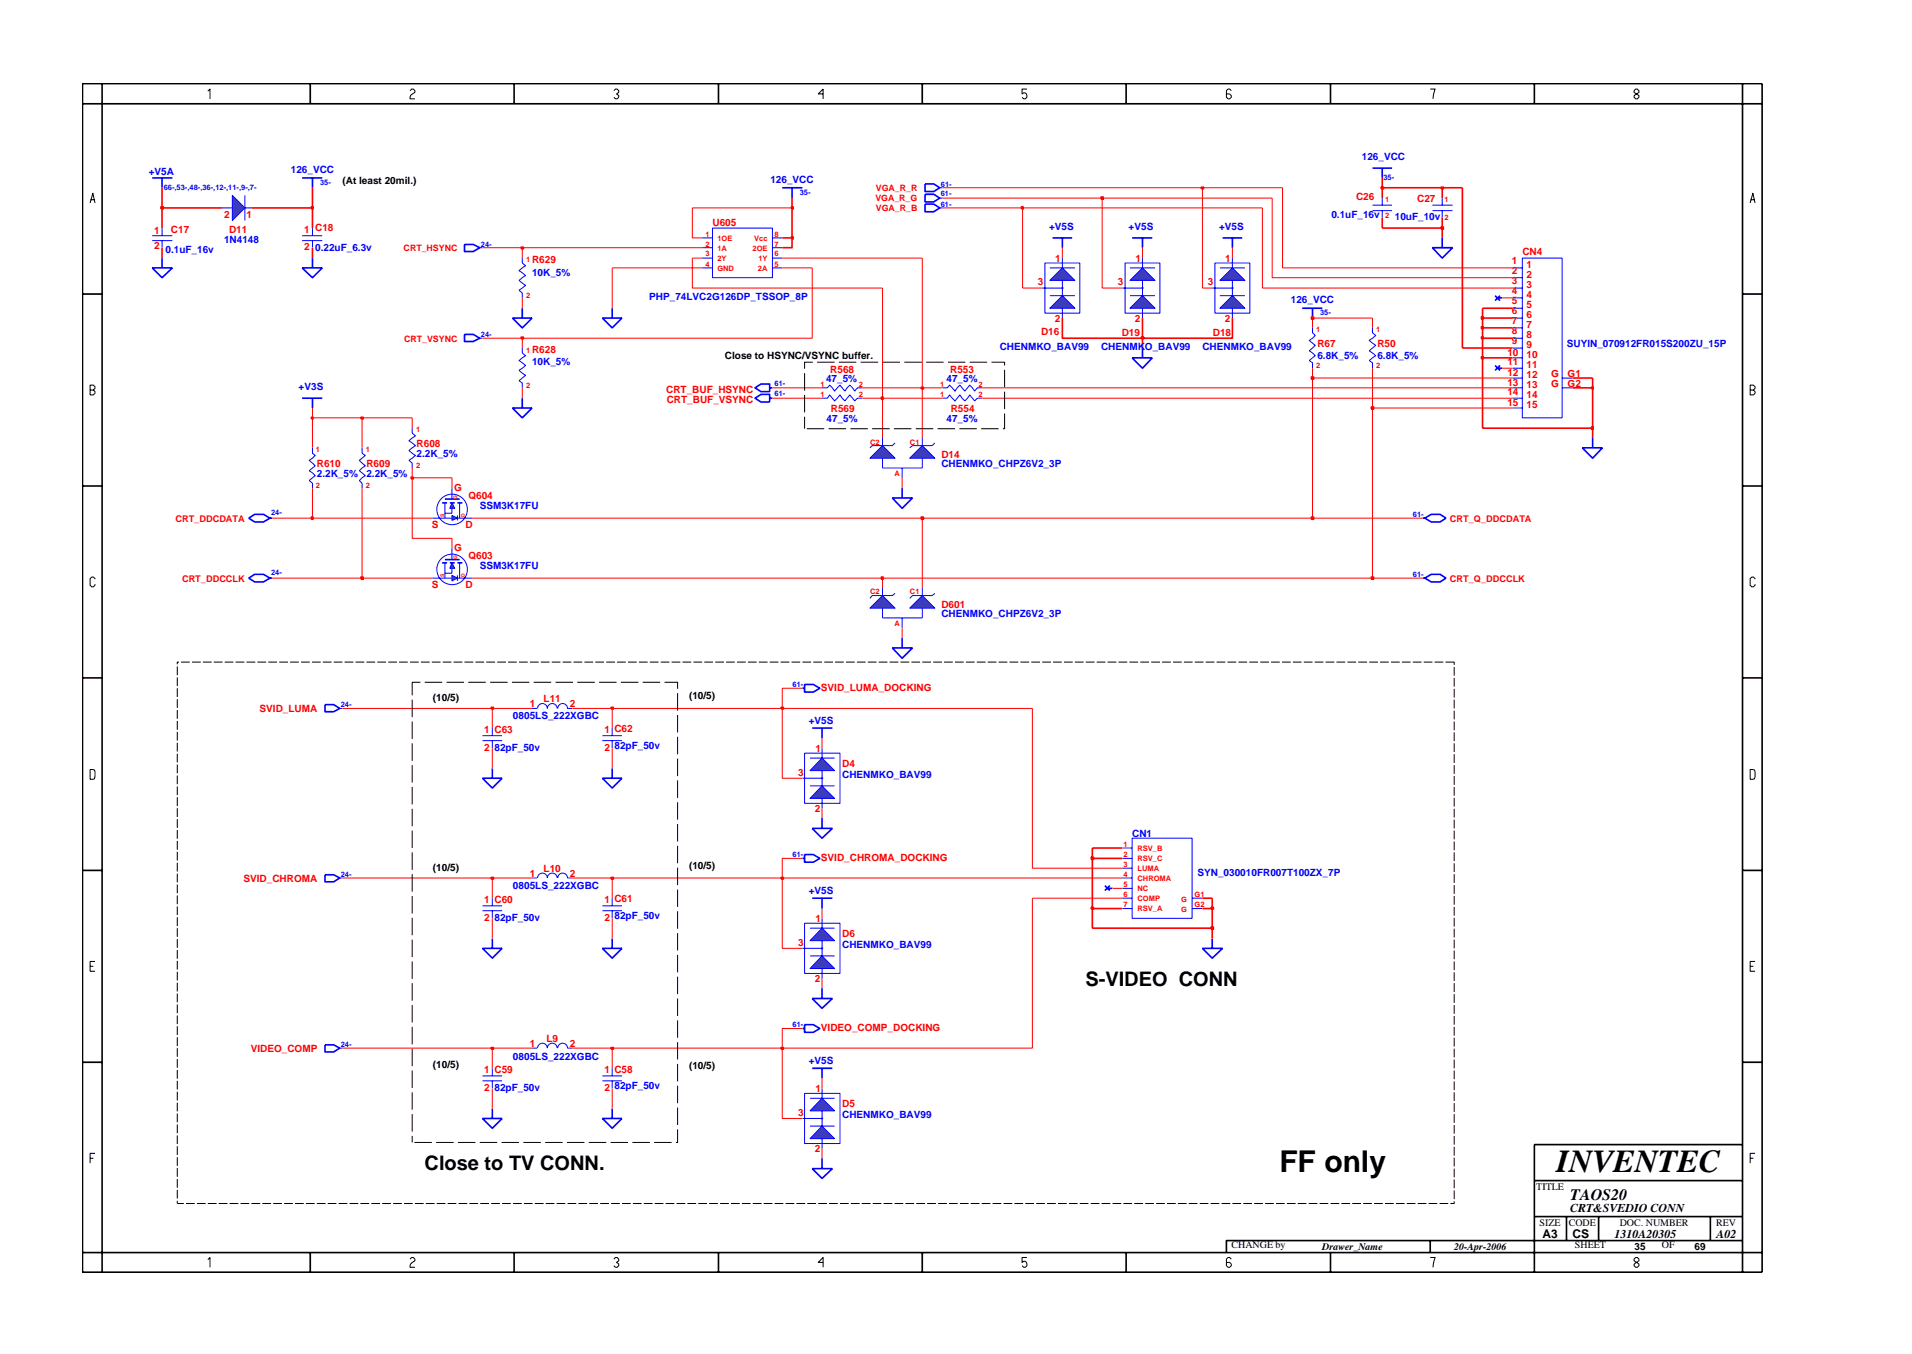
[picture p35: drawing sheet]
<svg xmlns="http://www.w3.org/2000/svg" width="297mm" height="210mm" viewBox="0 0 297 210" stroke-linecap="round" stroke-linejoin="round" font-family="sans-serif">
<defs><g id="words">
<text font-size="5" x="241.8" y="182">INVENTEC</text>
<text font-size="4.7" x="198.8" y="181.9">FF only</text>
<g font-size="3.1">
<text x="168.6" y="153.2">S-VIDEO CONN</text>
<text x="66" y="181.7">Close to TV CONN.</text>
</g>
<text font-size="2.5" x="244" y="186.3">TAOS20</text>
<g font-size="1.9">
<text x="244" y="188.2">CRT&amp;SVEDIO CONN</text>
<text x="239.6" y="192.2">A3</text>
<text x="244.3" y="192.3">CS</text>
<text x="250.8" y="192.2">1310A20305</text>
<text x="266.6" y="192.2">A02</text>
</g>
<g font-size="1.6" fill="#00f">
<text x="23.1" y="27.1">+V5A</text>
<text x="45.2" y="26.9">126_VCC</text>
<text x="119.7" y="28.4">126_VCC</text>
<text x="211.6" y="24.9">126_VCC</text>
<text x="163" y="35.7">+V5S</text>
<text x="175.3" y="35.7">+V5S</text>
<text x="189.4" y="35.7">+V5S</text>
<text x="206.8" y="33.8">0.1uF_16v</text>
<text x="216.7" y="34.1">10uF_10v</text>
<text x="25.7" y="39.2">0.1uF_16v</text>
<text x="34.8" y="37.8">1N4148</text>
<text x="49" y="39">0.22uF_6.3v</text>
<text x="82.7" y="42.8">10K_5%</text>
<text x="100.9" y="46.5">PHP_74LVC2G126DP_TSSOP_8P</text>
<text x="200.5" y="47">126_VCC</text>
<text x="243.4" y="54">SUYIN_070912FR015S200ZU_15P</text>
<text x="82.7" y="56.8">10K_5%</text>
<text x="128.3" y="59.3">47_5%</text>
<text x="147" y="59.3">47_5%</text>
<text x="155.3" y="54.4">CHENMKO_BAV99</text>
<text x="171.1" y="54.4">CHENMKO_BAV99</text>
<text x="186.8" y="54.4">CHENMKO_BAV99</text>
<text x="204.7" y="55.8">6.8K_5%</text>
<text x="214" y="55.8">6.8K_5%</text>
<text x="46.4" y="60.6">+V3S</text>
<text x="128.4" y="65.5">47_5%</text>
<text x="147" y="65.5">47_5%</text>
<text x="64.7" y="70.9">2.2K_5%</text>
<text x="49.2" y="74">2.2K_5%</text>
<text x="56.9" y="74">2.2K_5%</text>
<text x="146.2" y="72.6">CHENMKO_CHPZ6V2_3P</text>
<text x="74.5" y="79.1">SSM3K17FU</text>
<text x="74.5" y="88.4">SSM3K17FU</text>
<text x="146.2" y="95.9">CHENMKO_CHPZ6V2_3P</text>
<text x="79.7" y="111.7">0805LS_222XGBC</text>
<text x="125.6" y="112.4">+V5S</text>
<text x="76.8" y="116.6">82pF_50v</text>
<text x="95.5" y="116.3">82pF_50v</text>
<text x="130.8" y="120.8">CHENMKO_BAV99</text>
<text x="175.9" y="130">CN1</text>
<text x="186" y="136">SYN_030010FR007T100ZX_7P</text>
<text x="76.8" y="142.9">82pF_50v</text>
<text x="79.7" y="138.1">0805LS_222XGBC</text>
<text x="95.5" y="142.8">82pF_50v</text>
<text x="125.6" y="138.8">+V5S</text>
<text x="130.8" y="147.3">CHENMKO_BAV99</text>
<text x="79.7" y="164.5">0805LS_222XGBC</text>
<text x="125.6" y="165.2">+V5S</text>
<text x="76.8" y="169.4">82pF_50v</text>
<text x="95.5" y="169.1">82pF_50v</text>
<text x="130.8" y="173.7">CHENMKO_BAV99</text>
</g>
<g font-size="1.6">
<text x="53.2" y="28.6">(At least 20mil.)</text>
<text x="112.6" y="55.8">Close to HSYNC/VSYNC buffer.</text>
<text x="67.3" y="108.8">(10/5)</text>
<text x="107" y="108.6">(10/5)</text>
<text x="67.3" y="135.2">(10/5)</text>
<text x="107" y="135">(10/5)</text>
<text x="67.3" y="165.9">(10/5)</text>
<text x="107" y="166">(10/5)</text>
<text x="238.7" y="184.8">TITLE</text>
<text x="239.2" y="190.4">SIZE</text>
<text x="243.7" y="190.4">CODE</text>
<text x="251.6" y="190.4">DOC. NUMBER</text>
<text x="266.6" y="190.4">REV</text>
<text x="191.3" y="193.9">CHANGE by</text>
<text x="205.4" y="194.1">Drawer_Name</text>
<text x="225.9" y="194.1">20-Apr-2006</text>
<text x="244.7" y="193.9">SHEET</text>
<text x="253.9" y="194.1">35</text>
<text x="258.2" y="193.9">OF</text>
<text x="263.3" y="194.1">69</text>
</g>
<g font-size="1.6" fill="#f00">
<text x="34.8" y="33.8">2</text>
<text x="38.3" y="33.8">1</text>
<text x="110.7" y="35.2">U605</text>
<text x="210.7" y="31.1">C26</text>
<text x="220.2" y="31.4">C27</text>
<text x="24" y="36.3">1</text>
<text x="24" y="38.7">2</text>
<text x="26.6" y="36.2">C17</text>
<text x="35.6" y="36.2">D11</text>
<text x="47.3" y="36.2">1 C18</text>
<text x="47.3" y="38.9">2</text>
<text x="82.7" y="40.8">R629</text>
<text x="163.9" y="40.7">1</text>
<text x="176.4" y="40.7">1</text>
<text x="190.4" y="40.7">1</text>
<text x="234.9" y="41">1</text>
<text x="236.5" y="39.7">CN4</text>
<text x="237.2" y="41.6">1</text>
<text x="161.2" y="44.3">3</text>
<text x="173.7" y="44.3">3</text>
<text x="187.6" y="44.3">3</text>
<text x="234.9" y="44.1">3</text>
<text x="234.9" y="45.7">4</text>
<text x="234.9" y="47.2">5</text>
<text x="234.9" y="42.6">2</text>
<text x="237.2" y="43.1">2</text>
<text x="237.2" y="44.7">3</text>
<text x="237.2" y="46.3">4</text>
<text x="237.2" y="47.9">5</text>
<text x="161.7" y="52.1">D16</text>
<text x="163.9" y="50">2</text>
<text x="174.3" y="52.1">D19</text>
<text x="176.3" y="50">2</text>
<text x="188.4" y="52.1">D18</text>
<text x="190.3" y="50">2</text>
<text x="204.7" y="53.9">R67</text>
<text x="214" y="53.9">R50</text>
<text x="234.9" y="48.8">6</text>
<text x="234.9" y="50.4">7</text>
<text x="234.9" y="51.9">8</text>
<text x="234.9" y="53.4">9</text>
<text x="237.2" y="49.4">6</text>
<text x="237.2" y="50.9">7</text>
<text x="237.2" y="52.5">8</text>
<text x="82.7" y="54.8">R628</text>
<text x="129" y="57.9">R568</text>
<text x="147.6" y="57.9">R553</text>
<text x="234.2" y="55.2">10</text>
<text x="234.2" y="56.7">11</text>
<text x="234.2" y="58.3">12</text>
<text x="234.2" y="59.9">13</text>
<text x="237.1" y="55.6">10</text>
<text x="237.1" y="57.2">11</text>
<text x="237.1" y="58.7">12</text>
<text x="237.2" y="54">9</text>
<text x="241" y="58.5">G</text>
<text x="243.5" y="58.5">G1</text>
<text x="103.5" y="61.1">CRT_BUF_HSYNC</text>
<text x="103.6" y="62.6">CRT_BUF_VSYNC</text>
<text x="129.1" y="64">R569</text>
<text x="147.7" y="64">R554</text>
<text x="234.2" y="61.4">14</text>
<text x="234.2" y="63">15</text>
<text x="237.1" y="60.2">13</text>
<text x="237.1" y="61.8">14</text>
<text x="237.1" y="63.4">15</text>
<text x="241" y="60">G</text>
<text x="243.5" y="60.1">G2</text>
<text x="64.7" y="69.5">R608</text>
<text x="146.2" y="71.1">D14</text>
<text x="49.2" y="72.5">R610</text>
<text x="56.9" y="72.5">R609</text>
<text x="70.5" y="76.2">G</text>
<text x="72.8" y="77.5">Q604</text>
<text x="67.1" y="82">S</text>
<text x="72.3" y="82">D</text>
<text x="70.5" y="85.5">G</text>
<text x="72.8" y="86.8">Q603</text>
<text x="67.1" y="91.3">S</text>
<text x="72.3" y="91.3">D</text>
<text x="146.2" y="94.3">D601</text>
<text x="127.5" y="107.3">SVID_LUMA_DOCKING</text>
<text x="40.3" y="110.6">SVID_LUMA</text>
<text x="75.2" y="113.8">1 C63</text>
<text x="82.3" y="109.8">1</text>
<text x="84.5" y="109">L11</text>
<text x="88.5" y="109.8">2</text>
<text x="93.9" y="113.8">1 C62</text>
<text x="75.2" y="116.6">2</text>
<text x="93.9" y="116.6">2</text>
<text x="126.7" y="116.8">1</text>
<text x="130.8" y="119.1">D4</text>
<text x="124" y="120.4">3</text>
<text x="126.6" y="126.1">2</text>
<text x="37.8" y="136.9">SVID_CHROMA</text>
<text x="82.3" y="136.2">1</text>
<text x="84.5" y="135.4">L10</text>
<text x="88.5" y="136.2">2</text>
<text x="127.5" y="133.7">SVID_CHROMA_DOCKING</text>
<text x="75.2" y="140.2">1 C60</text>
<text x="75.2" y="143">2</text>
<text x="93.9" y="140.2">1 C61</text>
<text x="93.9" y="143">2</text>
<text x="126.7" y="143.2">1</text>
<text x="124" y="146.8">3</text>
<text x="130.8" y="145.5">D6</text>
<text x="126.6" y="152.5">2</text>
<text x="84.9" y="161.8">L9</text>
<text x="127.5" y="160">VIDEO_COMP_DOCKING</text>
<text x="38.9" y="163.3">VIDEO_COMP</text>
<text x="75.2" y="166.7">1 C59</text>
<text x="82.3" y="162.6">1</text>
<text x="88.5" y="162.6">2</text>
<text x="93.9" y="166.7">1 C58</text>
<text x="75.2" y="169.4">2</text>
<text x="93.9" y="169.4">2</text>
<text x="124" y="173.3">3</text>
<text x="126.7" y="169.6">1</text>
<text x="130.8" y="171.9">D5</text>
<text x="126.6" y="178.9">2</text>
</g>
<g font-size="1.4" fill="#f00">
<text x="136.1" y="29.7">VGA_R_R</text>
<text x="136" y="31.3">VGA_R_G</text>
<text x="136.1" y="32.8">VGA_R_B</text>
<text x="62.7" y="39">CRT_HSYNC</text>
<text x="62.8" y="53">CRT_VSYNC</text>
<text x="27.2" y="81">CRT_DDCDATA</text>
<text x="225.2" y="81">CRT_Q_DDCDATA</text>
<text x="28.3" y="90.3">CRT_DDCCLK</text>
<text x="225.2" y="90.3">CRT_Q_DDCCLK</text>
</g>
<g font-size="1.2" fill="#00f">
<text x="25.4" y="29.4">66-,53-,48-,36-,12-,11-,9-,7-</text>
<text x="49.7" y="28.8">35-</text>
<text x="146.2" y="29">61-</text>
<text x="214.9" y="27.9">35-</text>
<text x="124.2" y="30.3">35-</text>
<text x="146.2" y="32.1">61-</text>
<text x="146.2" y="30.5">61-</text>
<text x="74.7" y="38.3">24-</text>
<text x="74.7" y="52.3">24-</text>
<text x="205.1" y="48.9">35-</text>
<text x="120.3" y="60">61-</text>
<text x="120.3" y="61.5">61-</text>
<text x="42.1" y="80">24-</text>
<text x="219.5" y="80.3">61-</text>
<text x="42.1" y="89.3">24-</text>
<text x="219.5" y="89.6">61-</text>
<text x="123.1" y="106.7">61-</text>
<text x="52.9" y="109.8">24-</text>
<text x="52.9" y="136.2">24-</text>
<text x="123.1" y="133.1">61-</text>
<text x="123.1" y="159.5">61-</text>
<text x="52.9" y="162.6">24-</text>
</g>
<g font-size="1.2" fill="#f00">
<text x="215.2" y="31.4">1</text>
<text x="215.2" y="33.8">2</text>
<text x="224.4" y="31.4">1</text>
<text x="224.4" y="34.1">2</text>
<text x="81.7" y="40.7">1</text>
<text x="109.6" y="38.3">2</text>
<text x="109.6" y="36.8">1</text>
<text x="109.6" y="39.8">3</text>
<text x="109.6" y="41.4">4</text>
<text x="111.4" y="38.9">1A</text>
<text x="111.4" y="37.4">1OE</text>
<text x="111.4" y="40.5">2Y</text>
<text x="116.9" y="38.9">2OE</text>
<text x="117.2" y="37.4">Vcc</text>
<text x="117.8" y="40.5">1Y</text>
<text x="120.3" y="39.8">6</text>
<text x="120.3" y="41.4">5</text>
<text x="120.3" y="38.3">7</text>
<text x="120.3" y="36.8">8</text>
<text x="81.7" y="46.3">2</text>
<text x="111.4" y="42">GND</text>
<text x="117.7" y="42">2A</text>
<text x="204.5" y="51.6">1</text>
<text x="213.8" y="51.6">1</text>
<text x="81.7" y="54.8">1</text>
<text x="204.5" y="57.2">2</text>
<text x="213.8" y="57.2">2</text>
<text x="81.7" y="60.2">2</text>
<text x="127.5" y="60.1">1</text>
<text x="127.5" y="61.7">1</text>
<text x="133.4" y="60.1">2</text>
<text x="133.4" y="61.7">2</text>
<text x="146.1" y="61.7">1</text>
<text x="146.1" y="60.1">1</text>
<text x="152" y="61.7">2</text>
<text x="152" y="60.1">2</text>
<text x="49.1" y="70.2">1</text>
<text x="56.8" y="70.2">1</text>
<text x="64.6" y="67.1">1</text>
<text x="135.2" y="69">C2</text>
<text x="141.4" y="69">C1</text>
<text x="49.1" y="75.8">2</text>
<text x="56.8" y="75.8">2</text>
<text x="64.6" y="72.7">2</text>
<text x="139" y="73.9">A</text>
<text x="135.2" y="92.3">C2</text>
<text x="141.4" y="92.3">C1</text>
<text x="139" y="97.1">A</text>
<text x="174.5" y="131.5">1</text>
<text x="174.5" y="136.2">4</text>
<text x="174.5" y="134.6">3</text>
<text x="174.5" y="137.8">5</text>
<text x="174.5" y="133.1">2</text>
<text x="176.7" y="136.8">CHROMA</text>
<text x="176.7" y="135.3">LUMA</text>
<text x="176.7" y="132.1">RSV_B</text>
<text x="176.7" y="133.7">RSV_C</text>
<text x="174.5" y="139.3">6</text>
<text x="174.5" y="140.8">7</text>
<text x="176.7" y="139.9">COMP</text>
<text x="176.7" y="138.4">NC</text>
<text x="176.7" y="141.5">RSV_A</text>
<text x="183.5" y="140.1">G</text>
<text x="183.5" y="141.6">G</text>
<text x="185.6" y="139.3">G1</text>
<text x="185.6" y="140.8">G2</text>
</g>
<g font-size=".8" fill="#f00">
<text x="71" y="77.4" transform="rotate(-90 71 77.4)">G</text>
<text x="69" y="80.3" transform="rotate(-90 69 80.3)">S</text>
<text x="72.2" y="80.3" transform="rotate(-90 72.2 80.3)">D</text>
<text x="69" y="89.6" transform="rotate(-90 69 89.6)">S</text>
<text x="71" y="86.8" transform="rotate(-90 71 86.8)">G</text>
<text x="72.2" y="89.7" transform="rotate(-90 72.2 89.7)">D</text>
</g>
</g></defs>
<path d="M23.7 36.6h3.1M23.7 37.4h3.1M25.2 35.4v1.2M25.2 37.4v1.1M146.4 61.8h.8l.3-.5 .9 1 .7-1 .8 1 .8-1 .7 1 .4-.5h.8M52.8 162.8h.4" fill="none" stroke="#00f" stroke-width=".16"/>
<path d="M50.5 162.2h1.3l1 .6-1 .6h-1.3z" fill="none" stroke="#00f" stroke-width=".25"/>
<path d="M127.7 117.7l2 2h-3.9z" fill="#3c3cc8"/>
<path d="M125.8 117.7h3.9M127.7 117.7l2 2h-3.9zM127.7 116.2v1.5M127.7 119.7v1.1" fill="none" stroke="#00f" stroke-width=".16"/>
<path d="M127.7 122l2 2h-3.9z" fill="#3c3cc8"/>
<path d="M125 117h5.5v7.7h-5.5zM124.7 120.8h3v1.2M125.8 122h3.9M127.7 122l2 2h-3.9zM127.7 124v1.5" fill="none" stroke="#00f" stroke-width=".16"/>
<circle cx="127.7" cy="120.8" r=".08" fill="#3c3cc8"/>
<circle cx="127.7" cy="120.8" r=".08" fill="none" stroke="#00f" stroke-width=".16"/>
<path d="M127.7 144.1l2 2h-3.9z" fill="#3c3cc8"/>
<path d="M125.8 144.1h3.9M127.7 144.1l2 2h-3.9zM127.7 142.6v1.5M127.7 146.1v1.2" fill="none" stroke="#00f" stroke-width=".16"/>
<path d="M127.7 148.4l2 2h-3.9z" fill="#3c3cc8"/>
<path d="M124.7 147.3h3v1.1M125 143.4h5.5v7.8h-5.5zM125.8 148.4h3.9M127.7 148.4l2 2h-3.9zM127.7 150.4v1.5" fill="none" stroke="#00f" stroke-width=".16"/>
<circle cx="127.7" cy="147.3" r=".08" fill="#3c3cc8"/>
<g fill="none" stroke="#00f" stroke-width=".16">
<path d="M74.5 38.5h.5M146 32.3h.4M81.1 54v.8l.5 .4-1 .8 1 .8-1 .7 1 .8-1 .8 .5 .4v.7M235 43.1h1.5M235 41.6h1.5M235 46.3h1.5M235 44.7h1.5M235 49.4h1.5M235 47.9h1.5M235 52.5h1.5M235 50.9h1.5M235 55.6h1.5"/>
<path d="M235 54h1.5M235 58.7h1.5M235 57.2h1.5M236.5 40.1h6.2v24.8h-6.2zM242.7 58.7h1.6M56.2 69.5v.9l.6 .3-1 .8 1 .8-1 .8 1 .8-1 .7 .4 .4v.8M127.7 60.2h.9l.3-.4 .8 .9 .8-.9 .8 .9 .7-.9 .8 .9 .4-.5h.8M235 60.2h1.5M235 61.8h1.5M235 63.4h1.5M242.7 60.2h1.6M52.8 110h.4"/>
<path d="M174.4 131.7h1.5M174.4 133.3h1.5M174.4 134.8h1.5M174.4 136.3h1.5M174.4 138h1.5M174.4 139.5h1.5M175.9 130.2h9.3v12.4h-9.3zM185.2 139.5h1.6M174.4 141.1h1.5M185.2 141.1h1.6"/>
<circle cx="127.7" cy="147.3" r=".08"/>
</g>
<g fill="none" stroke="#00f" stroke-width=".25">
<path d="M46.9 27.6h3.2M48.5 27.6v1.6M72.2 38h1.3l1 .5-1 .6h-1.3zM143.7 31.7h1.4l.9 .6-.9 .6h-1.4zM175.9 36.9h3.1M177.5 36.9v1.6M222.5 38.5h3.2l-1.6 1.6zM224.1 36.9v1.6M79.6 49.4h3.1l-1.6 1.5zM81.1 47.9v1.5M175.9 55.6h3.1l-1.5 1.6zM177.5 54v1.6"/>
<path d="M232.3 45.9l.7 .8M232.6 46.3h.8M233 45.9l-.7 .8M46.9 61.8h3.2M48.5 61.8v1.6M79.6 63.4h3.1l-1.6 1.5zM81.1 61.8v1.6M117.3 60.2l.9-.6h1.4v1.2h-1.4zM119.6 60.2h.4M38.6 80.5l1-.6h1.3l1 .6-1 .6h-1.3zM41.9 80.5h.4M221 80.5h.3"/>
<path d="M221.3 80.5l1.1-.6h1.3l.9 .6-.9 .6h-1.3zM50.5 109.4h1.3l1 .6-1 .5h-1.3zM76.5 119.3v1.5M124.7 106.9h.3M125 106.3h1.4l1 .6-1 .6h-1.4zM75 120.8h3l-1.5 1.6zM171.6 137.5l.8 .8M172 138h.8M172.4 137.5l-.8 .8M93.6 147.3h3l-1.5 1.5zM95.1 145.7v1.6M75 173.7h3l-1.5 1.5z"/>
<path d="M76.5 172.2v1.5"/>
</g>
<path d="M127.7 170.5l2 2h-3.9z" fill="#3c3cc8"/>
<path d="M125.8 170.5h3.9M127.7 170.5l2 2h-3.9zM127.7 169v1.5M127.7 172.5v1.2" fill="none" stroke="#00f" stroke-width=".16"/>
<path d="M127.7 174.9l2 1.9h-3.9z" fill="#3c3cc8"/>
<path d="M124.7 173.7h3v1.2M125 169.8h5.5v7.8h-5.5zM125.8 174.9h3.9M127.7 174.9l2 1.9h-3.9zM127.7 176.8v1.5" fill="none" stroke="#00f" stroke-width=".16"/>
<circle cx="127.7" cy="173.7" r=".08" fill="#3c3cc8"/>
<g fill="none" stroke="#00f" stroke-width=".16">
<path d="M46.9 36.6h3.2M46.9 37.4h3.2M48.5 35.4v1.2M48.5 37.4v1.1M213.2 31.9h3.1M213.2 32.7h3.1M214.7 30.8v1.1M214.7 32.7v1.1M70.2 85.1v1.8"/>
<circle cx="127.7" cy="173.7" r=".08"/>
</g>
<path d="M23.7 27.6h3.1M25.2 27.6v1.6M232.3 56.8l.7 .7M232.6 57.2h.8M233 56.8l-.7 .7M117.3 61.8l.9-.6h1.4v1.2h-1.4zM119.6 61.8h.4M69.1 86.9h2.3" fill="none" stroke="#00f" stroke-width=".25"/>
<path d="M70.2 89.4l.9 .4-.9 .4z" fill="#3c3cc8"/>
<path d="M70.2 89.4l.9 .4-.9 .4zM71.1 89.4v.8" fill="none" stroke="#00f" stroke-width=".16"/>
<path d="M70.2 87.4l.4 .9h-.7z" fill="#3c3cc8"/>
<g fill="none" stroke="#00f" stroke-width=".16">
<path d="M67.2 89.8h3M69.1 87.4v2.4M70.2 87.4l.4 .9h-.7zM70.2 88.3v.7h-1.1M71.1 89.8h2.2M71.4 87.4v2.4M93.6 167.1h3M93.6 167.8h3M95.1 165.9v1.2M95.1 167.8v1.2"/>
<circle cx="70.2" cy="88.4" r="2.37"/>
</g>
<path d="M68.7 87.4h.8M69.9 87.4h.7M71.1 87.4h.7" fill="none" stroke="#00f" stroke-width=".25"/>
<path d="M165 41.6l2 1.9h-3.9z" fill="#3c3cc8"/>
<path d="M163.1 41.6h3.9M165 41.6l2 1.9h-3.9zM165 40.1v1.5M165 43.5v1.2" fill="none" stroke="#00f" stroke-width=".16"/>
<path d="M165 45.9l2 2h-3.9z" fill="#3c3cc8"/>
<path d="M161.9 44.7h3.1v1.2M162.3 40.8h5.5v7.8h-5.5zM163.1 45.9h3.9M165 45.9l2 2h-3.9zM165 47.9v1.5" fill="none" stroke="#00f" stroke-width=".16"/>
<circle cx="165.1" cy="44.7" r=".08" fill="#3c3cc8"/>
<g fill="none" stroke="#00f" stroke-width=".16">
<path d="M109.1 36.9h1.6M109.1 38.5h1.6M110.7 35.4h9.3v7.7h-9.3zM120 36.9h1.5M120 38.5h1.5M109.1 40.1h1.6M109.1 41.6h1.6M120 40.1h1.5M120 41.6h1.5M48.5 69.5v.9l.5 .3-1 .8 1 .8-1 .8 1 .8-1 .7 .5 .4v.8M82.7 110h.7M83.5 110a.76 .76 0 0 1 .8-.8 .76 .76 0 0 1 .7 .8 .76 .76 0 0 1 .8-.8 .76 .76 0 0 1 .8 .8"/>
<path d="M86.6 110a.76 .76 0 0 1 .8-.8 .76 .76 0 0 1 .8 .8h.7M52.8 136.3h.4"/>
<circle cx="165.1" cy="44.7" r=".08"/>
</g>
<g fill="none" stroke="#00f" stroke-width=".25">
<path d="M23.7 41.6h3.1l-1.6 1.5zM25.2 40.1v1.5M46.9 41.6h3.2l-1.6 1.5zM48.5 40.1v1.5M93.6 49.4h3l-1.5 1.5zM95.1 47.9v1.5M221 89.8h.3M221.3 89.8l1.1-.6h1.3l.9 .6-.9 .6h-1.3zM50.5 135.8h1.3l1 .5-1 .6h-1.3zM124.7 133.3h.3M125 132.7h1.4l1 .6-1 .6h-1.4zM126.2 155.1h3.1l-1.6 1.5z"/>
<path d="M127.7 153.4v1.7M127.7 179.9v1.6M126.2 181.5h3.1l-1.6 1.5z"/>
</g>
<path d="M175.5 43.5l2-1.9 1.9 1.9z" fill="#3c3cc8"/>
<path d="M175.5 43.5l2-1.9 1.9 1.9zM175.5 41.6h3.9M177.5 40.1v1.5M177.5 43.5v1.2" fill="none" stroke="#00f" stroke-width=".16"/>
<path d="M175.5 47.9l2-2 1.9 2z" fill="#3c3cc8"/>
<path d="M174.4 44.7h3.1v1.2M174.8 40.8h5.4v7.8h-5.4zM175.5 47.9l2-2 1.9 2zM175.5 45.9h3.9M177.5 47.9v1.5" fill="none" stroke="#00f" stroke-width=".16"/>
<circle cx="177.5" cy="44.7" r=".08" fill="#3c3cc8"/>
<circle cx="177.5" cy="44.7" r=".08" fill="none" stroke="#00f" stroke-width=".16"/>
<path d="M191.5 41.6l1.9 1.9h-3.9z" fill="#3c3cc8"/>
<path d="M189.5 41.6h3.9M191.5 41.6l1.9 1.9h-3.9zM191.5 40.1v1.5M191.5 43.5v1.2" fill="none" stroke="#00f" stroke-width=".16"/>
<path d="M191.5 45.9l1.9 2h-3.9z" fill="#3c3cc8"/>
<path d="M188.3 44.7h3.2v1.2M188.8 40.8h5.4v7.8h-5.4zM189.5 45.9h3.9M191.5 45.9l1.9 2h-3.9zM191.5 47.9v1.5" fill="none" stroke="#00f" stroke-width=".16"/>
<circle cx="191.5" cy="44.7" r=".08" fill="#3c3cc8"/>
<g fill="none" stroke="#00f" stroke-width=".16">
<path d="M143.3 68v1.2M143.3 71.1v1.6M145.2 68.8l-.4 .4h-3l-.5 .3M82.7 162.8h.7M83.5 162.8a.76 .76 0 0 1 .8-.8 .76 .76 0 0 1 .7 .8 .76 .76 0 0 1 .8-.8 .76 .76 0 0 1 .8 .8M86.6 162.8a.76 .76 0 0 1 .8-.8 .76 .76 0 0 1 .8 .8h.7"/>
<circle cx="191.5" cy="44.7" r=".08"/>
</g>
<path d="M186.8 147.3h3.1l-1.6 1.5zM188.3 145.7v1.6" fill="none" stroke="#00f" stroke-width=".25"/>
<path d="M143.3 69.2l1.9 1.9h-3.9z" fill="#3c3cc8"/>
<path d="M137.1 68v1.2M137.1 71.1v1.6M139.1 68.8l-.5 .4h-3.1l-.3 .3M143.3 69.2l1.9 1.9h-3.9z" fill="none" stroke="#00f" stroke-width=".16"/>
<path d="M135.2 71.1l1.9-1.9 2 1.9z" fill="#3c3cc8"/>
<path d="M34.5 32.3h1.6M38 32.3h1.1M38 30.3v3.9M135.2 71.1l1.9-1.9 2 1.9zM137.1 72.7h6.2M140.2 72.7v1.5" fill="none" stroke="#00f" stroke-width=".16"/>
<path d="M126.2 113.1h3.1M127.7 113.1v1.6M124.7 159.7h.3M125 159.1h1.4l1 .6-1 .6h-1.4zM126.2 165.9h3.1M127.7 165.9v1.5" fill="none" stroke="#00f" stroke-width=".25"/>
<path d="M36.1 30.3l1.9 2-1.9 1.9z" fill="#3c3cc8"/>
<path d="M36.1 30.3l1.9 2-1.9 1.9zM70.2 75.8v1.7M82.7 136.3h.7M83.5 136.3a.76 .76 0 0 1 .8-.7 .76 .76 0 0 1 .7 .7 .76 .76 0 0 1 .8-.7 .76 .76 0 0 1 .8 .7M86.6 136.3a.76 .76 0 0 1 .8-.7 .76 .76 0 0 1 .8 .7h.7" fill="none" stroke="#00f" stroke-width=".16"/>
<path d="M69.1 77.5h2.3M75 147.3h3l-1.5 1.5zM76.5 145.7v1.6" fill="none" stroke="#00f" stroke-width=".25"/>
<path d="M70.2 80l.9 .5-.9 .3z" fill="#3c3cc8"/>
<path d="M70.2 80l.9 .5-.9 .3zM71.1 80v.8" fill="none" stroke="#00f" stroke-width=".16"/>
<path d="M70.2 78.1l.4 .8h-.7z" fill="#3c3cc8"/>
<g fill="none" stroke="#00f" stroke-width=".16">
<path d="M81.1 40.1v.7l.5 .5-1 .7 1 .8-1 .7 1 .8-1 .8 .5 .4v.8M203.9 50.9v.8l.4 .4-.9 .8 .9 .7-.9 .9 .9 .7-.9 .8 .5 .3v.9M69.1 78.1v2.4M70.2 78.1l.4 .8h-.7zM70.2 78.9v.8h-1.1M71.4 78.1v2.4M127.7 61.8h.9l.3-.5 .8 1 .8-1 .8 1 .7-1 .8 1 .4-.5h.8M67.2 80.5h3M71.1 80.5h2.2M143.3 91.3v1.2M143.3 94.4v1.6M145.2 92.1l-.4 .4h-3l-.5 .4"/>
<circle cx="70.2" cy="79.1" r="2.37"/>
</g>
<path d="M163.5 36.9h3.1M165 36.9v1.6M68.7 78.1h.8M69.9 78.1h.7M71.1 78.1h.7M138.6 77.3h3.2l-1.6 1.6zM140.2 75.8v1.5M126.2 139.5h3.1M127.7 139.5v1.6M93.6 173.7h3l-1.5 1.5zM95.1 172.2v1.5" fill="none" stroke="#00f" stroke-width=".25"/>
<path d="M141.3 94.4l2-1.9 1.9 1.9z" fill="#3c3cc8"/>
<path d="M137.1 91.3v1.2M137.1 94.4v1.6M139.1 92.1l-.5 .4h-3.1l-.3 .4M141.3 94.4l2-1.9 1.9 1.9z" fill="none" stroke="#00f" stroke-width=".16"/>
<path d="M135.2 94.4l1.9-1.9 2 1.9z" fill="#3c3cc8"/>
<g fill="none" stroke="#00f" stroke-width=".16">
<path d="M146 29.2h.4M146 30.8h.4M222.5 31.9h3.2M222.5 32.7h3.2M224.1 30.8v1.1M224.1 32.7v1.1M74.5 52.5h.5M213.2 50.9v.8l.5 .4-1 .8 1 .7-1 .9 1 .7-1 .8 .5 .3v.9M64 66.5v.8l.5 .4-1 .7 1 .8-1 .8 1 .7-1 .8 .5 .4v.8M146.4 60.2h.8l.3-.4 .9 .9 .7-.9 .8 .9 .8-.9 .7 .9 .4-.5h.8M135.2 94.4l1.9-1.9 2 1.9zM137.1 96h6.2"/>
<path d="M140.2 96v1.6M75 114.2h3M75 115h3M76.5 113.1v1.1M76.5 115v1.2M93.6 114.2h3M93.6 115h3M95.1 113.1v1.1M95.1 115v1.2M76.5 139.5v1.2M95.1 139.5v1.2M75 140.7h3"/>
<path d="M75 141.4h3M76.5 141.4v1.2M93.6 140.7h3M93.6 141.4h3M95.1 141.4v1.2M75 167.1h3M75 167.8h3M76.5 165.9v1.2M76.5 167.8v1.2"/>
</g>
<g fill="none" stroke="#00f" stroke-width=".25">
<path d="M121.5 29.2h3.2M123 29.2v1.6M143.7 28.6h1.4l.9 .6-.9 .5h-1.4zM143.7 30.2h1.4l.9 .6-.9 .6h-1.4zM189.9 36.9h3.1M191.5 36.9v1.6M213.2 26.1h3.1M214.7 26.1v1.5M72.2 51.9h1.3l1 .6-1 .5h-1.3zM202.3 47.9h3.1M203.9 47.9v1.5M245.8 69.5h3.1l-1.5 1.6z"/>
<path d="M247.4 68v1.5M38.6 89.8l1-.6h1.3l1 .6-1 .6h-1.3zM41.9 89.8h.4M140.2 99.1v1.5M95.1 119.3v1.5M138.6 100.6h3.2l-1.6 1.6zM93.6 120.8h3l-1.5 1.6zM126.2 128.6h3.1l-1.6 1.6zM127.7 127v1.6"/>
</g>
<path d="M53.2 162.8h23.3v3.1M76.5 169v3.2M95.1 162.8v3.1M95.1 169v3.2M121.5 162.8v10.9h3.2M127.7 167.4v1.6M127.7 178.3v1.6" fill="none" stroke="#f00" stroke-width=".16"/>
<path d="M76.3 162.7h.4v.2h-.4z" fill="#8e2323"/>
<path d="M76.3 162.7h.4v.2h-.4z" fill="none" stroke="#f00" stroke-width=".25"/>
<path d="M76.5 162.8h6.2M88.9 162.8h6.2" fill="none" stroke="#f00" stroke-width=".16"/>
<path d="M94.9 162.7h.4v.2h-.4z" fill="#8e2323"/>
<path d="M94.9 162.7h.4v.2h-.4z" fill="none" stroke="#f00" stroke-width=".25"/>
<path d="M95.1 162.8h26.4" fill="none" stroke="#f00" stroke-width=".16"/>
<path d="M121.4 162.7h.3v.2h-.3z" fill="#8e2323"/>
<path d="M169.7 141.1v3h18.6v1.6M121.4 162.7h.3v.2h-.3z" fill="none" stroke="#f00" stroke-width=".25"/>
<path d="M121.5 136.3v11h3.2M160.4 139.5v23.3h-38.9v-3.1h3.2M76.5 142.6v3.1M95.1 142.6v3.1M127.7 151.9v1.5" fill="none" stroke="#f00" stroke-width=".16"/>
<path d="M188.2 144h.3v.3h-.3z" fill="#8e2323"/>
<path d="M188.2 144h.3v.3h-.3zM188.3 141.1v3" fill="none" stroke="#f00" stroke-width=".25"/>
<path d="M127.7 141.1v1.5" fill="none" stroke="#f00" stroke-width=".16"/>
<path d="M169.5 140.9h.4v.3h-.4z" fill="#8e2323"/>
<path d="M169.7 133.3v7.8h4.7M169.5 140.9h.4v.3h-.4zM186.8 141.1h1.5" fill="none" stroke="#f00" stroke-width=".25"/>
<path d="M188.2 140.9h.3v.3h-.3z" fill="#8e2323"/>
<path d="M186.8 139.5h1.5v1.6M188.2 140.9h.3v.3h-.3z" fill="none" stroke="#f00" stroke-width=".25"/>
<path d="M53.2 136.3h23.3v3.2M95.1 136.3v3.2M160.4 139.5h14M172.8 138h1.6" fill="none" stroke="#f00" stroke-width=".16"/>
<path d="M76.3 136.3h.4v.2h-.4z" fill="#8e2323"/>
<path d="M76.3 136.3h.4v.2h-.4z" fill="none" stroke="#f00" stroke-width=".25"/>
<path d="M76.5 136.3h6.2M88.9 136.3h6.2" fill="none" stroke="#f00" stroke-width=".16"/>
<path d="M94.9 136.3h.4v.2h-.4z" fill="#8e2323"/>
<path d="M94.9 136.3h.4v.2h-.4z" fill="none" stroke="#f00" stroke-width=".25"/>
<path d="M95.1 136.3h26.4" fill="none" stroke="#f00" stroke-width=".16"/>
<path d="M121.4 136.3h.3v.2h-.3z" fill="#8e2323"/>
<path d="M121.4 136.3h.3v.2h-.3z" fill="none" stroke="#f00" stroke-width=".25"/>
<path d="M160.4 110v24.8h14M124.7 133.3h-3.2v3h52.9" fill="none" stroke="#f00" stroke-width=".16"/>
<path d="M169.5 133.1h.4v.4h-.4z" fill="#8e2323"/>
<path d="M169.5 133.1h.4v.4h-.4zM174.4 131.7h-4.7v1.6h4.7" fill="none" stroke="#f00" stroke-width=".25"/>
<path d="M53.2 110h23.3v3.1M76.5 116.2v3.1M95.1 110v3.1M95.1 116.2v3.1M121.5 110v10.8h3.2M127.7 114.7v1.5M127.7 125.5v1.5" fill="none" stroke="#f00" stroke-width=".16"/>
<path d="M76.3 109.8h.4v.3h-.4z" fill="#8e2323"/>
<path d="M76.3 109.8h.4v.3h-.4z" fill="none" stroke="#f00" stroke-width=".25"/>
<path d="M76.5 110h6.2M88.9 110h6.2" fill="none" stroke="#f00" stroke-width=".16"/>
<path d="M94.9 109.8h.4v.3h-.4z" fill="#8e2323"/>
<path d="M94.9 109.8h.4v.3h-.4z" fill="none" stroke="#f00" stroke-width=".25"/>
<path d="M95.1 110h26.4" fill="none" stroke="#f00" stroke-width=".16"/>
<path d="M121.4 109.8h.3v.3h-.3z" fill="#8e2323"/>
<path d="M121.4 109.8h.3v.3h-.3z" fill="none" stroke="#f00" stroke-width=".25"/>
<path d="M42.3 89.8h13.9M137.1 89.8v1.5M140.2 97.6v1.5M143.3 80.5v10.8M124.7 106.9h-3.2v3.1h38.9" fill="none" stroke="#f00" stroke-width=".16"/>
<path d="M56.1 89.6h.3v.3h-.3z" fill="#8e2323"/>
<path d="M56.1 89.6h.3v.3h-.3z" fill="none" stroke="#f00" stroke-width=".25"/>
<path d="M56.2 75.8v14h11M73.3 89.8h63.8" fill="none" stroke="#f00" stroke-width=".16"/>
<path d="M136.9 89.6h.3v.3h-.3z" fill="#8e2323"/>
<path d="M136.9 89.6h.3v.3h-.3z" fill="none" stroke="#f00" stroke-width=".25"/>
<path d="M137.1 89.8h76.1" fill="none" stroke="#f00" stroke-width=".16"/>
<path d="M213 89.6h.4v.3h-.4z" fill="#8e2323"/>
<path d="M213 89.6h.4v.3h-.4z" fill="none" stroke="#f00" stroke-width=".25"/>
<path d="M64 74.2v9.4h6.2v1.5M213.2 63.4v26.4h7.8M42.3 80.5h6.2" fill="none" stroke="#f00" stroke-width=".16"/>
<path d="M48.4 80.3h.2v.3h-.2z" fill="#8e2323"/>
<path d="M48.4 80.3h.2v.3h-.2z" fill="none" stroke="#f00" stroke-width=".25"/>
<path d="M48.5 75.8v4.7h18.7M73.3 80.5h70" fill="none" stroke="#f00" stroke-width=".16"/>
<path d="M143.1 80.3h.4v.3h-.4z" fill="#8e2323"/>
<path d="M143.1 80.3h.4v.3h-.4z" fill="none" stroke="#f00" stroke-width=".25"/>
<path d="M143.3 80.5h60.6" fill="none" stroke="#f00" stroke-width=".16"/>
<path d="M203.7 80.3h.4v.3h-.4z" fill="#8e2323"/>
<path d="M203.7 80.3h.4v.3h-.4z" fill="none" stroke="#f00" stroke-width=".25"/>
<path d="M203.9 58.7v21.8h17.1M70.2 74.2v1.6M140.2 74.2v1.6" fill="none" stroke="#f00" stroke-width=".16"/>
<path d="M63.9 74.1h.3v.3h-.3z" fill="#8e2323"/>
<path d="M230.3 55.6v10.9h17.1v1.5M63.9 74.1h.3v.3h-.3z" fill="none" stroke="#f00" stroke-width=".25"/>
<path d="M48.5 64.9v4.6M56.2 64.9v4.6M64 72.7v1.5h6.2M64 64.9v1.6M137.1 61.8v6.2M143.3 60.2v7.8" fill="none" stroke="#f00" stroke-width=".16"/>
<path d="M247.3 66.3h.2v.4h-.2z" fill="#8e2323"/>
<path d="M247.3 66.3h.2v.4h-.2zM247.4 60.2v6.3" fill="none" stroke="#f00" stroke-width=".25"/>
<path d="M48.4 64.8h.2v.3h-.2z" fill="#8e2323"/>
<path d="M48.4 64.8h.2v.3h-.2z" fill="none" stroke="#f00" stroke-width=".25"/>
<path d="M48.5 63.4v1.5h7.7" fill="none" stroke="#f00" stroke-width=".16"/>
<path d="M56.1 64.8h.3v.3h-.3z" fill="#8e2323"/>
<path d="M56.1 64.8h.3v.3h-.3z" fill="none" stroke="#f00" stroke-width=".25"/>
<path d="M56.2 64.9h7.8" fill="none" stroke="#f00" stroke-width=".16"/>
<path d="M213 63.2h.4v.3h-.4z" fill="#8e2323"/>
<path d="M213 63.2h.4v.3h-.4z" fill="none" stroke="#f00" stroke-width=".25"/>
<path d="M213.2 57.2v6.2h21.8M81.1 60.2v1.6M120 61.8h7.7M134 61.8h3.1" fill="none" stroke="#f00" stroke-width=".16"/>
<path d="M136.9 61.7h.3v.3h-.3z" fill="#8e2323"/>
<path d="M136.9 61.7h.3v.3h-.3z" fill="none" stroke="#f00" stroke-width=".25"/>
<path d="M137.1 44.7v17.1h9.3M120 60.2h7.7M134 60.2h9.3M152.6 61.8h82.4" fill="none" stroke="#f00" stroke-width=".16"/>
<path d="M143.1 60.1h.4v.3h-.4z" fill="#8e2323"/>
<path d="M143.1 60.1h.4v.3h-.4zM244.3 60.2h3.1" fill="none" stroke="#f00" stroke-width=".25"/>
<path d="M143.3 40.1v20.1h3.1M152.6 60.2h82.4" fill="none" stroke="#f00" stroke-width=".16"/>
<path d="M247.3 60.1h.2v.3h-.2z" fill="#8e2323"/>
<path d="M247.4 58.7v1.5M247.3 60.1h.2v.3h-.2z" fill="none" stroke="#f00" stroke-width=".25"/>
<path d="M203.7 58.5h.4v.4h-.4z" fill="#8e2323"/>
<path d="M203.7 58.5h.4v.4h-.4zM244.3 58.7h3.1" fill="none" stroke="#f00" stroke-width=".25"/>
<path d="M203.9 57.2v1.5h31.1M233.4 57.2h1.6" fill="none" stroke="#f00" stroke-width=".16"/>
<path d="M230.2 55.4h.2v.3h-.2z" fill="#8e2323"/>
<path d="M227.2 29.2v24.8h7.8M177.5 52.5v1.5M230.2 55.4h.2v.3h-.2zM230.3 52.5v3.1h4.7" fill="none" stroke="#f00" stroke-width=".25"/>
<path d="M75 52.5h6.1v1.5" fill="none" stroke="#f00" stroke-width=".16"/>
<path d="M81 52.4h.3v.2h-.3z" fill="#8e2323"/>
<path d="M81 52.4h.3v.2h-.3zM165 49.4v3.1h12.5" fill="none" stroke="#f00" stroke-width=".25"/>
<path d="M126.2 41.6v10.9h-45.1" fill="none" stroke="#f00" stroke-width=".16"/>
<path d="M177.3 52.4h.4v.2h-.4z" fill="#8e2323"/>
<path d="M177.3 52.4h.4v.2h-.4zM177.5 49.4v3.1h14v-3.1" fill="none" stroke="#f00" stroke-width=".25"/>
<path d="M230.2 52.4h.2v.2h-.2z" fill="#8e2323"/>
<path d="M230.2 52.4h.2v.2h-.2zM230.3 50.9v1.6h4.7" fill="none" stroke="#f00" stroke-width=".25"/>
<path d="M203.9 49.4v1.5M213.2 49.4v1.5" fill="none" stroke="#f00" stroke-width=".16"/>
<path d="M230.2 50.7h.2v.4h-.2z" fill="#8e2323"/>
<path d="M230.2 50.7h.2v.4h-.2zM230.3 49.4v1.5h4.7" fill="none" stroke="#f00" stroke-width=".25"/>
<path d="M203.7 49.2h.4v.4h-.4z" fill="#8e2323"/>
<path d="M203.7 49.2h.4v.4h-.4z" fill="none" stroke="#f00" stroke-width=".25"/>
<path d="M203.9 49.4h9.3" fill="none" stroke="#f00" stroke-width=".16"/>
<path d="M230.2 49.2h.2v.4h-.2z" fill="#8e2323"/>
<path d="M25.2 38.5v1.6M48.5 38.5v1.6M230.2 49.2h.2v.4h-.2zM235 47.9h-4.7v1.5h4.7" fill="none" stroke="#f00" stroke-width=".25"/>
<g fill="none" stroke="#f00" stroke-width=".16">
<path d="M75 38.5h6.1v1.6M158.9 32.3v12.4h3M165 38.5v1.6M171.2 30.8v13.9h3.2M177.5 38.5v1.6M186.8 29.2v15.5h1.5M191.5 38.5v1.6M196.1 32.3v12.4h38.9M197.6 30.8v12.3h37.4M199.2 29.2v12.4h35.8M81.1 46.3v1.6M109.1 40.1h-1.5v4.6h29.5"/>
<path d="M109.1 41.6h-14v6.3M121.5 41.6h4.7M121.5 40.1h21.8M233.4 46.3h1.6"/>
</g>
<path d="M81 38.4h.3v.2h-.3z" fill="#8e2323"/>
<path d="M81 38.4h.3v.2h-.3zM121.5 36.9h1.5v1.6h-1.5" fill="none" stroke="#f00" stroke-width=".25"/>
<path d="M81.1 38.5h28M107.6 32.3v4.6h1.5" fill="none" stroke="#f00" stroke-width=".16"/>
<path d="M123 36.8h.2v.3h-.2z" fill="#8e2323"/>
<path d="M25.2 32.3v3.1M48.5 32.3v3.1M123 36.8h.2v.3h-.2zM123 32.3v4.6M214.7 33.8v1.6h9.4v1.5" fill="none" stroke="#f00" stroke-width=".25"/>
<path d="M223.9 35.2h.3v.4h-.3z" fill="#8e2323"/>
<path d="M223.9 35.2h.3v.4h-.3zM224.1 33.8v1.6" fill="none" stroke="#f00" stroke-width=".25"/>
<path d="M25 32.1h.3v.4h-.3z" fill="#8e2323"/>
<path d="M25 32.1h.3v.4h-.3zM25.2 29.2v3.1h9.3M39.1 32.3h9.4" fill="none" stroke="#f00" stroke-width=".25"/>
<path d="M48.4 32.1h.2v.4h-.2z" fill="#8e2323"/>
<path d="M48.4 32.1h.2v.4h-.2zM48.5 29.2v3.1" fill="none" stroke="#f00" stroke-width=".25"/>
<path d="M107.6 32.3h15.4" fill="none" stroke="#f00" stroke-width=".16"/>
<path d="M123 32.1h.2v.4h-.2z" fill="#8e2323"/>
<path d="M123 32.1h.2v.4h-.2zM123 30.8v1.5" fill="none" stroke="#f00" stroke-width=".25"/>
<path d="M146.4 32.3h12.5" fill="none" stroke="#f00" stroke-width=".16"/>
<path d="M158.7 32.1h.2v.4h-.2z" fill="#8e2323"/>
<path d="M158.7 32.1h.2v.4h-.2z" fill="none" stroke="#f00" stroke-width=".25"/>
<path d="M146.4 30.8h24.8M158.9 32.3h37.2" fill="none" stroke="#f00" stroke-width=".16"/>
<path d="M171.1 30.6h.3v.3h-.3z" fill="#8e2323"/>
<path d="M171.1 30.6h.3v.3h-.3zM214.7 29.2v1.6M224.1 29.2v1.6" fill="none" stroke="#f00" stroke-width=".25"/>
<path d="M146.4 29.2h40.4M171.2 30.8h26.4" fill="none" stroke="#f00" stroke-width=".16"/>
<path d="M186.6 29.1h.4v.2h-.4z" fill="#8e2323"/>
<path d="M186.6 29.1h.4v.2h-.4z" fill="none" stroke="#f00" stroke-width=".25"/>
<path d="M186.8 29.2h12.4" fill="none" stroke="#f00" stroke-width=".16"/>
<path d="M214.6 29.1h.3v.2h-.3z" fill="#8e2323"/>
<path d="M214.6 29.1h.3v.2h-.3zM214.7 27.6v1.6h9.4" fill="none" stroke="#f00" stroke-width=".25"/>
<path d="M223.9 29.1h.3v.2h-.3z" fill="#8e2323"/>
<path d="M223.9 29.1h.3v.2h-.3zM224.1 29.2h3.1" fill="none" stroke="#f00" stroke-width=".25"/>
<g fill="none" stroke="#000" stroke-width=".16">
<path d="M32.3 14.2l.3-.4v1.6M63.7 14.1l.3-.3h.2l.3 .3v.2l-.5 .4-.3 .4v.3h.8M95.4 14.1l.2-.3h.3l.2 .3v.2l-.3 .3 .3 .2v.3l-.2 .3h-.3l-.2-.3M127.9 14.6h-.8l.8-.8v1.6M159.5 13.8h-.7v.8l.2-.2a.5 .5 0 0 1 .5 .7l-.2 .3h-.3l-.2-.3M191.3 14.1l-.3-.3h-.2l-.3 .3v1l.3 .3h.2l.3-.3v-.3l-.3-.2h-.5M222.2 13.8h.8l-.4 1.6M253.9 14.1l.2-.3h.3l.2 .3v.2l-.7 .5v.3l.2 .3h.3l.2-.3v-.3l-.7-.5zM14 31.5l.4-1.5 .4 1.5M14.1 31h.6M271.9 31.5l.4-1.5 .4 1.5M272 31h.6"/>
<path d="M14 59.8h.5l.3 .3v.2l-.3 .3 .3 .2v.3l-.3 .2h-.5zM125 57.9v2.7M126.3 56.2h-1.3v1.1M126.9 56.2h2.8M130.3 56.2h2.7M133.7 56.2h2.7M137.1 56.2h2.7M140.5 56.2h2.7M143.9 56.2h2.7M147.3 56.2h2.7M150.7 56.2h2.7M154 56.2h2.1v.6"/>
<path d="M156.1 57.4v2.7M14 60.6h.5M125 61.3v2.7M125 64.7v1.9M125.3 66.6h2.7M128.7 66.6h2.7M132.1 66.6h2.7M135.5 66.6h2.7M138.9 66.6h2.7M142.3 66.6h2.7M145.7 66.6h2.7M149 66.6h2.8"/>
<path d="M152.4 66.6h2.7M156.1 64.2v2.4h-.3M156.1 60.8v2.7M271.9 60.6h.5l.3-.3v-.2l-.3-.3h-.5v1.5h.5l.3-.2v-.3l-.3-.2M14.8 89.9l-.3-.3h-.2l-.3 .3v1l.3 .2h.2l.3-.2v-.2M272.7 89.9l-.3-.3h-.3l-.2 .3v1l.2 .2h.3l.3-.2v-.2M14 119.5l.7 .1 .1 .2-.1 1.1-.7 .1zM27.5 103.5v1.3M27.5 105.2v1.3M27.5 106.9v1.3M27.5 108.6v1.3M27.5 110.3v1.3"/>
<path d="M27.5 112v1.3M27.5 113.7v1.3M27.5 115.3v1.4M27.5 117v1.4M27.5 118.7v1.4M27.8 102.8h-.3v.4M28.1 102.8h1.4M29.8 102.8h1.4M31.5 102.8h1.4M33.2 102.8h1.4M34.9 102.8h1.4M36.6 102.8h1.4"/>
<path d="M38.3 102.8h1.4M40 102.8h1.3M41.7 102.8h1.3M43.4 102.8h1.3M45.1 102.8h1.3M46.8 102.8h1.3M48.5 102.8h1.3M50.2 102.8h1.3M51.8 102.8h1.4M53.5 102.8h1.4M55.2 102.8h1.4M56.9 102.8h1.4"/>
<path d="M58.6 102.8h1.4M60.3 102.8h1.4M62 102.8h1.4M63.7 102.8h1.4M64 108.7v2.7M64 112v2.8M64 115.4v2.7M64 118.8v2.7M65.3 105.9h-1.3v2.1M65.4 102.8h1.3M66 105.9h2.7M67.1 102.8h1.3"/>
<path d="M68.8 102.8h1.3M69.4 105.9h2.7M70.5 102.8h1.3M72.2 102.8h1.3M72.8 105.9h2.7M73.9 102.8h1.3M75.6 102.8h1.3M76.1 105.9h2.8M77.2 102.8h1.4M78.9 102.8h1.4M79.5 105.9h2.7M80.6 102.8h1.4"/>
<path d="M82.3 102.8h1.4M82.9 105.9h2.7M84 102.8h1.4M85.7 102.8h1.4M86.3 105.9h2.7M87.4 102.8h1.4M89.1 102.8h1.4M89.7 105.9h2.7M90.8 102.8h1.3M92.5 102.8h1.3M93.1 105.9h2.7M94.2 102.8h1.3"/>
<path d="M95.9 102.8h1.3M96.5 105.9h2.7M97.6 102.8h1.3M99.3 102.8h1.3M99.9 105.9h2.7M101 102.8h1.3M102.6 102.8h1.4M103.2 105.9h2.1v1.1M104.3 102.8h1.4M105.3 107.6v2.7M105.3 111v2.7M105.3 114.4v2.7"/>
<path d="M105.3 117.8v2.7M106 102.8h1.4M107.7 102.8h1.4M109.4 102.8h1.4M111.1 102.8h1.4M112.8 102.8h1.4M114.5 102.8h1.4M116.2 102.8h1.3M117.9 102.8h1.3M119.6 102.8h1.3M121.3 102.8h1.3M123 102.8h1.3"/>
<path d="M124.7 102.8h1.3M126.4 102.8h1.3M128 102.8h1.4M129.7 102.8h1.4M131.4 102.8h1.4M133.1 102.8h1.4M134.8 102.8h1.4M136.5 102.8h1.4M138.2 102.8h1.4M139.9 102.8h1.4M141.6 102.8h1.3M143.3 102.8h1.3"/>
<path d="M145 102.8h1.3M146.7 102.8h1.3M148.4 102.8h1.3M150.1 102.8h1.3M151.8 102.8h1.3M153.4 102.8h1.4M155.1 102.8h1.4M156.8 102.8h1.4M158.5 102.8h1.4M160.2 102.8h1.4M161.9 102.8h1.4M163.6 102.8h1.4"/>
<path d="M165.3 102.8h1.4M167 102.8h1.3M168.7 102.8h1.3M170.4 102.8h1.3M172.1 102.8h1.3M173.8 102.8h1.3M175.5 102.8h1.3M177.2 102.8h1.3M178.8 102.8h1.4M180.5 102.8h1.4M182.2 102.8h1.4M183.9 102.8h1.4"/>
<path d="M185.6 102.8h1.4M187.3 102.8h1.4M189 102.8h1.4M190.7 102.8h1.4M192.4 102.8h1.3M194.1 102.8h1.3M195.8 102.8h1.3M197.5 102.8h1.3M199.2 102.8h1.3M200.9 102.8h1.3M202.6 102.8h1.3M204.2 102.8h1.4"/>
<path d="M205.9 102.8h1.4M207.6 102.8h1.4M209.3 102.8h1.4M211 102.8h1.4M212.7 102.8h1.4M214.4 102.8h1.4M216.1 102.8h1.4M217.8 102.8h1.3M219.5 102.8h1.3M221.2 102.8h1.3M222.9 102.8h1.3M224.6 102.8h1.3v.4"/>
<path d="M225.9 103.6v1.3M225.9 105.3v1.3M225.9 107v1.3M225.9 108.7v1.3M225.9 110.3v1.4M225.9 112v1.4M225.9 113.7v1.4M225.9 115.4v1.4M225.9 117.1v1.4M225.9 118.8v1.4M271.9 119.5l.7 .1 .1 .2-.1 1.1-.7 .1zM27.5 120.4v1.4"/>
<path d="M27.5 122.1v1.4M27.5 123.8v1.4M27.5 125.5v1.4M27.5 127.2v1.4M27.5 128.9v1.3M27.5 130.6v1.3M27.5 132.3v1.3M27.5 134v1.3M27.5 135.7v1.3M27.5 137.4v1.3M27.5 139.1v1.3M64 122.2v2.7"/>
<path d="M64 125.6v2.7M64 129v2.7M64 132.4v2.7M64 135.7v2.8M64 139.1v2.7M105.3 121.2v2.7M105.3 124.6v2.7M105.3 128v2.7M105.3 131.3v2.8M105.3 134.7v2.7M105.3 138.1v2.7M225.9 120.5v1.4"/>
<path d="M225.9 122.2v1.4M225.9 123.9v1.4M225.9 125.6v1.3M225.9 127.3v1.3M225.9 129v1.3M225.9 130.7v1.3M225.9 132.4v1.3M225.9 134.1v1.3M225.9 135.7v1.4M225.9 137.4v1.4M225.9 139.1v1.4M14 150.1h.5"/>
<path d="M14.8 149.3h-.8v1.5h.8M27.5 140.7v1.4M27.5 142.4v1.4M27.5 144.1v1.4M27.5 145.8v1.4M27.5 147.5v1.4M27.5 149.2v1.4M27.5 150.9v1.4M27.5 152.6v1.4M27.5 154.3v1.3M27.5 156v1.3M27.5 157.7v1.3"/>
<path d="M27.5 159.4v1.3M64 142.5v2.7M64 145.9v2.7M64 149.3v2.7M64 152.7v2.7M64 156.1v2.7M64 159.5v2.7M105.3 141.5v2.7M105.3 144.9v2.7M105.3 148.3v2.7M105.3 151.7v2.7M105.3 155.1v2.7"/>
<path d="M105.3 158.4v2.7M225.9 140.8v1.4M225.9 142.5v1.4M225.9 144.2v1.4M225.9 145.9v1.4M225.9 147.6v1.4M225.9 149.3v1.4M225.9 151v1.3M225.9 152.7v1.3M225.9 154.4v1.3M225.9 156.1v1.3M225.9 157.8v1.3"/>
<path d="M225.9 159.5v1.3M271.9 150.1h.5M272.7 149.3h-.8v1.5h.8M14 179.9h.5M14.8 179.1h-.8v1.5M27.5 161.1v1.3M27.5 162.8v1.3M27.5 164.5v1.3M27.5 166.1v1.4M27.5 167.8v1.4M27.5 169.5v1.4M27.5 171.2v1.4"/>
<path d="M27.5 172.9v1.4M27.5 174.6v1.4M27.5 176.3v1.4M27.5 178v1.4M27.5 179.7v1.3M64 162.8v2.8M64 166.2v2.7M64 169.6v2.7M64 173v2.7M64 176.4v1M64.4 177.4h2.7M67.8 177.4h2.7"/>
<path d="M71.1 177.4h2.8M74.5 177.4h2.7M77.9 177.4h2.7M81.3 177.4h2.7M84.7 177.4h2.7M88.1 177.4h2.7M91.5 177.4h2.7M94.9 177.4h2.7M98.2 177.4h2.8M101.6 177.4h2.7M105.3 175.4v2h-.3M105.3 161.8v2.7"/>
<path d="M105.3 165.2v2.7M105.3 168.6v2.7M105.3 172v2.7M225.9 161.1v1.4M225.9 162.8v1.4M225.9 164.5v1.4M225.9 166.2v1.4M225.9 167.9v1.4M225.9 169.6v1.4M225.9 171.3v1.4M225.9 173v1.4M225.9 174.7v1.4"/>
<path d="M225.9 176.4v1.3M225.9 178.1v1.3M225.9 179.8v1.3M271.9 179.9h.5M272.7 179.1h-.8v1.5M27.5 186.5v.4h1.1M27.5 181.4v1.3M27.5 183.1v1.3M27.5 184.8v1.3M28.9 186.9h1.4M30.6 186.9h1.3M32.3 186.9h1.3"/>
<path d="M32.3 195.6l.3-.3v1.5M34 186.9h1.3M35.7 186.9h1.3M37.4 186.9h1.3M39.1 186.9h1.3M40.8 186.9h1.3M42.4 186.9h1.4M44.1 186.9h1.4M45.8 186.9h1.4M47.5 186.9h1.4M49.2 186.9h1.4M50.9 186.9h1.4"/>
<path d="M52.6 186.9h1.4M54.3 186.9h1.4M56 186.9h1.3M57.7 186.9h1.3M59.4 186.9h1.3M61.1 186.9h1.3M62.8 186.9h1.3M63.7 195.5l.3-.2h.2l.3 .2v.3l-.7 .5-.1 .2v.3h.8M64.5 186.9h1.3M66.2 186.9h1.3M67.8 186.9h1.4M69.5 186.9h1.4"/>
<path d="M71.2 186.9h1.4M72.9 186.9h1.4M74.6 186.9h1.4M76.3 186.9h1.4M78 186.9h1.4M79.7 186.9h1.4M81.4 186.9h1.3M83.1 186.9h1.3M84.8 186.9h1.3M86.5 186.9h1.3M88.2 186.9h1.3M89.9 186.9h1.3"/>
<path d="M91.6 186.9h1.3M93.2 186.9h1.4M94.9 186.9h1.4M95.4 195.5l.2-.2h.3l.2 .2v.3l-.3 .2 .3 .3v.2l-.2 .3h-.3l-.2-.3M96.6 186.9h1.4M98.3 186.9h1.4M100 186.9h1.4M101.7 186.9h1.4M103.4 186.9h1.4M105.1 186.9h1.4M106.8 186.9h1.3M108.5 186.9h1.3"/>
<path d="M110.2 186.9h1.3M111.9 186.9h1.3M113.6 186.9h1.3M115.3 186.9h1.3M117 186.9h1.3M118.6 186.9h1.4M120.3 186.9h1.4M122 186.9h1.4M123.7 186.9h1.4M125.4 186.9h1.4M127.1 186.9h1.4M127.9 196h-.8l.8-.7v1.5"/>
<path d="M128.8 186.9h1.4M130.5 186.9h1.4M132.2 186.9h1.3M133.9 186.9h1.3M135.6 186.9h1.3M137.3 186.9h1.3M139 186.9h1.3M140.7 186.9h1.3M142.4 186.9h1.3M144 186.9h1.4M145.7 186.9h1.4M147.4 186.9h1.4"/>
<path d="M149.1 186.9h1.4M150.8 186.9h1.4M152.5 186.9h1.4M154.2 186.9h1.4M155.9 186.9h1.4M157.6 186.9h1.3M159.3 186.9h1.3M159.5 195.3h-.7v.7l.2-.1a.5 .5 0 0 1 .5 .6l-.2 .3h-.3l-.2-.3M161 186.9h1.3M162.7 186.9h1.3M164.4 186.9h1.3M166.1 186.9h1.3"/>
<path d="M167.8 186.9h1.3M169.4 186.9h1.4M171.1 186.9h1.4M172.8 186.9h1.4M174.5 186.9h1.4M176.2 186.9h1.4M177.9 186.9h1.4M179.6 186.9h1.4M181.3 186.9h1.4M183 186.9h1.3M184.7 186.9h1.3M186.4 186.9h1.3"/>
<path d="M188.1 186.9h1.3M189.8 186.9h1.3M191.3 195.5l-.3-.2h-.2l-.3 .2v1l.3 .3h.2l.3-.3v-.2l-.3-.3h-.5M191.5 186.9h1.3M193.2 186.9h1.3M194.8 186.9h1.4M196.5 186.9h1.4M198.2 186.9h1.4M199.9 186.9h1.4M201.6 186.9h1.4M203.3 186.9h1.4M205 186.9h1.4"/>
<path d="M206.7 186.9h1.4M208.4 186.9h1.3M210.1 186.9h1.3M211.8 186.9h1.3M213.5 186.9h1.3M215.2 186.9h1.3M216.9 186.9h1.3M218.6 186.9h1.3M220.2 186.9h1.4M221.9 186.9h1.4M222.2 195.3h.8l-.4 1.5M223.6 186.9h1.4"/>
<path d="M225.9 186.5v.4h-.6M225.9 181.5v1.3M225.9 183.2v1.3M225.9 184.9v1.3M254.1 195.3l-.2 .2v.3l.7 .5v.2l-.2 .3h-.3l-.2-.3v-.2l.7-.5v-.3l-.2-.2z"/>
</g>
<g fill="none" stroke="#000" stroke-width=".25">
<path d="M12.8 13h261v184.6h-261zM12.8 16.1h261M15.9 13v184.6M48.2 13v3.1M79.9 13v3.1M111.6 13v3.1M143.3 13v3.1M174.9 13v3.1M206.7 13v3.1M238.4 13v3.1M270.7 13v184.6M12.8 45.7h3.1"/>
<path d="M270.7 45.7h3.1M12.8 75.5h3.1M270.7 75.5h3.1M12.8 105.3h3.1M270.7 105.3h3.1M12.8 135.2h3.1M270.7 135.2h3.1M12.8 165h3.1M270.7 165h3.1M270.7 177.7h-32.3v19.9M12.8 194.5h261M48.2 194.5v3.1"/>
<path d="M79.9 194.5v3.1M111.6 194.5v3.1M143.3 194.5v3.1M174.9 194.5v3.1M206.7 194.5v3.1M222.2 192.6v1.9M238.4 183.3h32.3M238.4 188.9h32.3M243.4 188.9v3.7M248.4 188.9v3.7M265.7 188.9v3.7M270.7 192.6h-80.2v1.9"/>
</g>
<use href="#words"/>
</svg>
